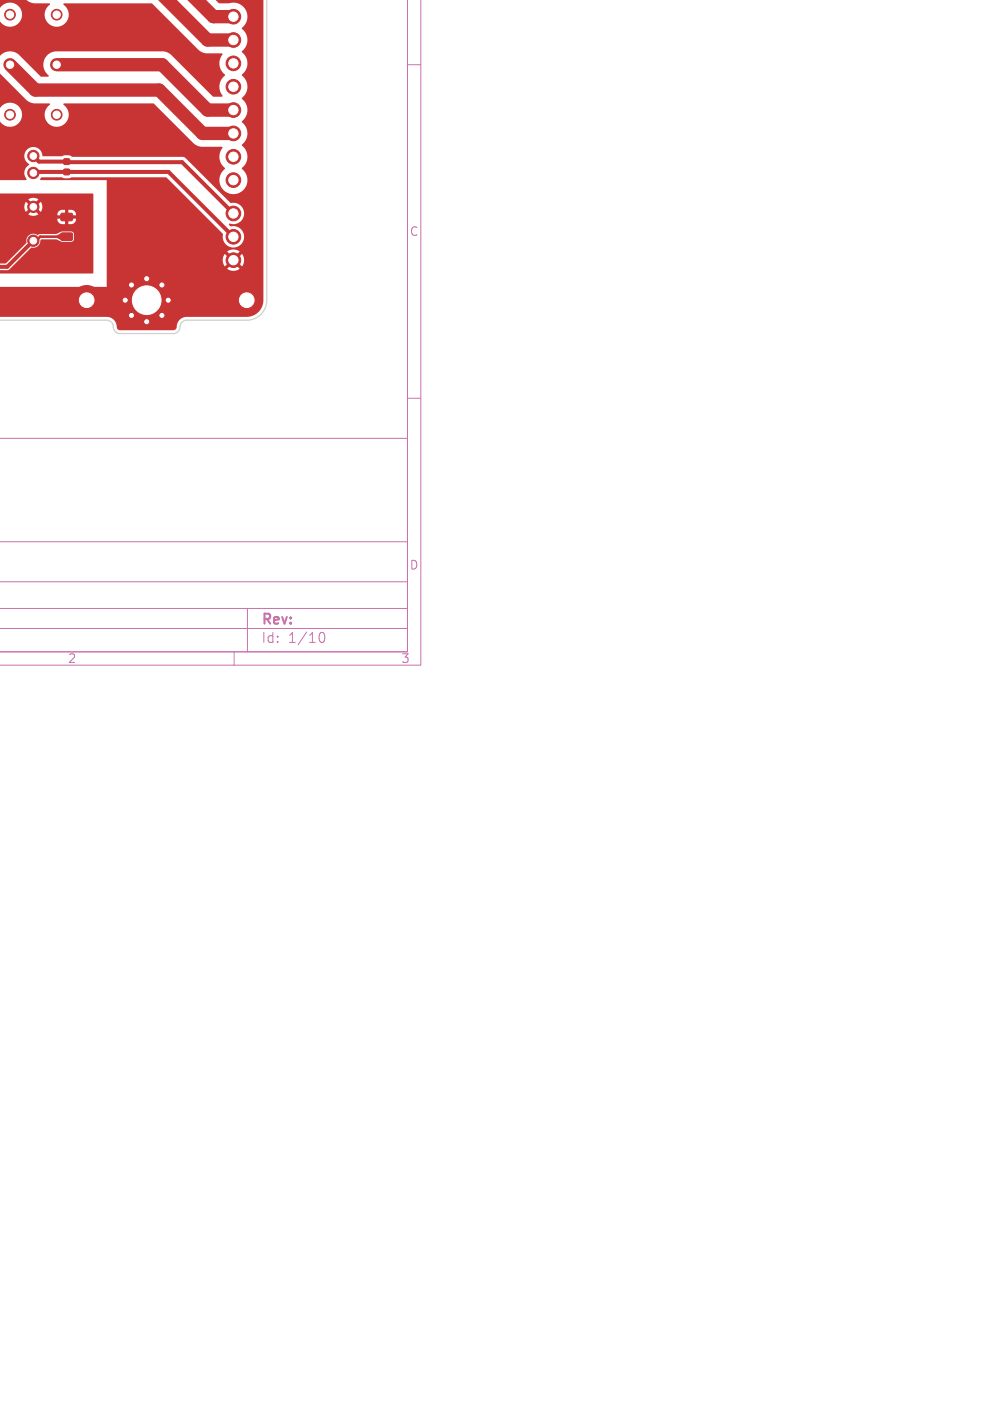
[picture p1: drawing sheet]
<svg xmlns="http://www.w3.org/2000/svg" width="148mm" height="210mm" viewBox="0 0 148 210" stroke-linecap="round" stroke-linejoin="round" font-family="sans-serif">
<defs><g id="words">
<g font-size="2.1" fill="#c872ab">
<text x="39.1" y="94">Rev:</text>
<text x="39.1" y="96.6">Id:</text>
<text x="43.2" y="96.6">1/10</text>
</g>
<g font-size="1.8" fill="#c872ab">
<text x="61.4" y="35.6">C</text>
<text x="61.4" y="85.6">D</text>
<text x="10.1" y="99.6">2</text>
<text x="60.1" y="99.6">3</text>
</g>
</g></defs>
<path d="M61.1 0v97.7h-61.2h61.2v-32h-61.1M63.1 0v99.7h-63.1M61.1 9.7h2M61.1 59.7h2M0 94.2h61.1M0 91.2h61.1M0 87.2h61.1M0 81.2h61.1M35.1 97.7v2M37.1 91.2v6.5M47.8 95.4a.55 .55 0 0 1 .4-.6h.1a.94 .94 0 0 1 0 1.5h-.1a.55 .55 0 0 1-.4-.6" fill="none" stroke="#c872ab" stroke-width=".15"/>
<g fill="#c83434" stroke="#c83434" stroke-width=".15">
<path d="M9.2 35l1.5-.1 .2 .3v.7l-.2 .2-1.4-.1-.2-.2z"/>
<path d="M9.2 32h1.5l.2 .2v.7l-.2 .2h-1.4l-.2-.2z"/>
<path d="M9.6 23.8h.8v.8h-.8z"/>
<path d="M9.6 25.4h.8v.8h-.8z"/>
<circle cx="35" cy="27" r="1.1"/>
<circle cx="35" cy="23.5" r="1.1"/>
<circle cx="35" cy="20" r="1.1"/>
<circle cx="35" cy="16.5" r="1.1"/>
<circle cx="35" cy="13" r="1.1"/>
<circle cx="35" cy="9.5" r="1.1"/>
<circle cx="35" cy="6" r="1.1"/>
<circle cx="35" cy="2.5" r="1.1"/>
<circle cx="1.5" cy="2.2" r=".8"/>
<circle cx="8.5" cy="2.2" r=".8"/>
<circle cx="1.5" cy="17.2" r=".8"/>
<circle cx="8.5" cy="17.2" r=".8"/>
<circle cx="35" cy="39" r="1.1"/>
<circle cx="35" cy="35.5" r="1.1"/>
<circle cx="35" cy="32" r="1.1"/>
<circle cx="18.8" cy="45" r=".45"/>
<circle cx="19.7" cy="42.7" r=".45"/>
<circle cx="19.7" cy="47.3" r=".45"/>
<circle cx="22" cy="41.8" r=".45"/>
<circle cx="22" cy="45" r="4.3"/>
<circle cx="22" cy="48.2" r=".45"/>
<circle cx="24.3" cy="42.7" r=".45"/>
<circle cx="24.3" cy="47.3" r=".45"/>
<circle cx="25.2" cy="45" r=".45"/>
<circle cx="1.5" cy="9.7" r=".8"/>
<circle cx="8.5" cy="9.7" r=".8"/>
<circle cx="5" cy="23.4" r=".85"/>
<circle cx="5" cy="25.9" r=".85"/>
<circle cx="5" cy="31" r=".85"/>
<circle cx="5" cy="36.1" r=".85"/>
<circle cx="13" cy="45" r="2.2"/>
<circle cx="37" cy="45" r="2.2"/>
</g>
<path d="M10 35.5h-4l-.6 .6h-.4" fill="none" stroke="#c83434" stroke-width=".4"/>
<path d="M5 23.4l.8 .8 21.5 .1 7.7 7.7M5 25.9l.1-.1h20.2l9.7 9.7M5 36.1l-3.9 3.9h-1.2" fill="none" stroke="#c83434" stroke-width=".6"/>
<path d="M25.1 -.1l6 6.1h3.9M29.4 0l2.6 2.5h3M1.5 9.7l3.8 3.8h18.6l6.5 6.5h4.6M8.5 9.7h15.8l6.8 6.8h3.9" fill="none" stroke="#c83434" stroke-width="2"/>
<g fill="#c83434">
<path d="M-.1 -.1v37.8v-4.9v.3v-.2h8.7l.2 .4 .2 .2a4.5 4.5 0 0 0 2.1-.1l.2-.2 .1-.4h-1.2v.8h-.5l.1-.8h-1.2v.1h-8.7v-2h3.8v.4l.2 .5 .6-.7 .4 .4-.7 .6a1.34 1.34 0 0 0 1.5 .1h2.9v.1h2.8v-.1a.85 .85 0 0 0-1.2-.7v.8h-.4v-.8h-.8l-.2 .2-.2 .5h-2.9l-.6-.7 .4-.4 .6 .7a1.33 1.33 0 0 0 0-1.6l-.6 .7-.4-.4 .6-.6a1.34 1.34 0 0 0-1.5 0l.7 .6-.4 .4-.6-.7-.2 .7h-3.8v-31v29.1h14l.1 .1-.1 11.9h-14v-18.9v18.4h1.3l.2-.1 3.3-3.3a1.12 1.12 0 0 0 1.4-1.1l.1-.1h2.2l.9 .3h1.4l.3-.1 .1-.2v-.8l-.1-.3-.3-.1h-1.4l-.9 .4h-2.4a.43 .43 0 0 1-.7 0 1.11 1.11 0 0 0-1.4 1.3l-3 3.1h-1z"/>
<path d="M-.1 -.1h39.6v45.1a2.5 2.5 0 0 1-2.5 2.5h-9.3a2.01 2.01 0 0 0-1.3 1.8l-.4 .2h-8a.52 .52 0 0 1-.5-.6 1.5 1.5 0 0 0-1.4-1.4h-16.2v2v-14.5v8h16.1v-4.1h17.4v.5l.3 .5 .7-.6 .3 .3-.6 .7 .1 .1a1.59 1.59 0 0 0 1.7-.1l-.6-.7 .3-.3 .7 .6 .1-.1a1.59 1.59 0 0 0-.1-1.7l-.7 .6-.3-.3 .6-.7-.1-.1a1.59 1.59 0 0 0-1.7 .1l.6 .7-.3 .3-.7-.6-.3 .8h-17.4v-11.9h-9.9l-.1-.1 .3-.3h3l.4 .1h.7l.3-.1h14.3l8.4 8.5a1.61 1.61 0 0 0 1.5 2 1.61 1.61 0 0 0 1.7-1.8 1.61 1.61 0 0 0-2-1.4l-.3-.2 .1-.2a1.63 1.63 0 0 0 2.2-1.5 1.63 1.63 0 0 0-2.1-1.6l-6.7-6.7-.3-.2h-16.7l-.5-.2h-.7l-.3 .1h-2.9a1.38 1.38 0 0 0-2.2-1.1 1.38 1.38 0 0 0 .2 2.4 1.55 1.55 0 0 0-.4 2.2l-4.1 .1v-9.9v.2a1.41 1.41 0 0 0 1.5 1.7 1.79 1.79 0 0 0 1.7-2.6 1.79 1.79 0 0 0-3.2 0v.7v-15a1.56 1.56 0 0 0 .5 1.6 1.56 1.56 0 0 0 1.7 .2 1.79 1.79 0 0 0 .8-2.8 1.79 1.79 0 0 0-3 .3v.7v-2.2l4.1 .1 .9 .5h2.5l.1 .1a1.82 1.82 0 0 0-.4 2.8 1.82 1.82 0 0 0 2.7 0 1.82 1.82 0 0 0-.3-2.7l.1-.2h13.2l7.2 7.2 1 .3 2.4 .1a2.33 2.33 0 0 0 .3 3.2 2.27 2.27 0 0 0-.3 3.1l-1.5 .1-6.3-6.3-.9-.5h-16.6a2.07 2.07 0 0 0-1.6 1.6 2.07 2.07 0 0 0 .8 2.1l-.1 .1h-1.1l-3.5-3.5a2 2 0 0 0-2.6 .4v2.6l4 4 .9 .5h2.5l.1 .2a1.82 1.82 0 0 0-.3 2.7 1.82 1.82 0 0 0 2.7 0 1.82 1.82 0 0 0-.4-2.7l.1-.2h13.4l6.3 6.2 .9 .3h3.1l.1 .1a2.27 2.27 0 0 0 .3 3.2 2.12 2.12 0 0 0-.3 3.1 2.12 2.12 0 0 0 3.2 0 2.12 2.12 0 0 0-.3-3.1v-.1a2.19 2.19 0 0 0 0-3.5 2.22 2.22 0 0 0 0-3.5 2.23 2.23 0 0 0 0-3.5 2.23 2.23 0 0 0 0-3.5 2.23 2.23 0 0 0 0-3.5 2.23 2.23 0 0 0 0-3.5 2.12 2.12 0 0 0 .6-2.7 2.12 2.12 0 0 0-2.6-1h-1.4l-7.4-.6h-25.6h37.2z"/>
<path d="M8.5 35.3l.8-.4 .7 .6-.7 .5-.8-.3z"/>
</g>
<path d="M40 0v45a3 3 0 0 1-3 3h-9a1.16 1.16 0 0 0-1.1 1.3l-.3 .5-.5 .2h-8.1a1.16 1.16 0 0 1-1.1-1.3l-.3-.5-.6-.2h-16.1" fill="none" stroke="#d0d2cd" stroke-width=".2"/>
<g fill="#fff" stroke="#fff" stroke-width=".15">
<circle cx="35" cy="27" r=".7"/>
<circle cx="35" cy="23.5" r=".7"/>
<circle cx="35" cy="20" r=".7"/>
<circle cx="35" cy="16.5" r=".7"/>
<circle cx="35" cy="13" r=".7"/>
<circle cx="35" cy="9.5" r=".7"/>
<circle cx="35" cy="6" r=".7"/>
<circle cx="35" cy="2.5" r=".7"/>
<circle cx="1.5" cy="2.2" r=".55"/>
<circle cx="8.5" cy="2.2" r=".55"/>
<circle cx="1.5" cy="17.2" r=".55"/>
<circle cx="8.5" cy="17.2" r=".55"/>
<circle cx="35" cy="39" r=".7"/>
<circle cx="35" cy="35.5" r=".7"/>
<circle cx="35" cy="32" r=".7"/>
<circle cx="18.8" cy="45" r=".3"/>
<circle cx="19.7" cy="42.7" r=".3"/>
<circle cx="19.7" cy="47.3" r=".3"/>
<circle cx="22" cy="41.8" r=".3"/>
<circle cx="22" cy="45" r="2.15"/>
<circle cx="22" cy="48.2" r=".3"/>
<circle cx="24.3" cy="42.7" r=".3"/>
<circle cx="24.3" cy="47.3" r=".3"/>
<circle cx="25.2" cy="45" r=".3"/>
<circle cx="1.5" cy="9.7" r=".55"/>
<circle cx="8.5" cy="9.7" r=".55"/>
<circle cx="5" cy="23.4" r=".5"/>
<circle cx="5" cy="25.9" r=".5"/>
<circle cx="5" cy="31" r=".5"/>
<circle cx="5" cy="36.1" r=".5"/>
<circle cx="13" cy="45" r="1.1"/>
<circle cx="37" cy="45" r="1.1"/>
</g>
<use href="#words"/>
</svg>
